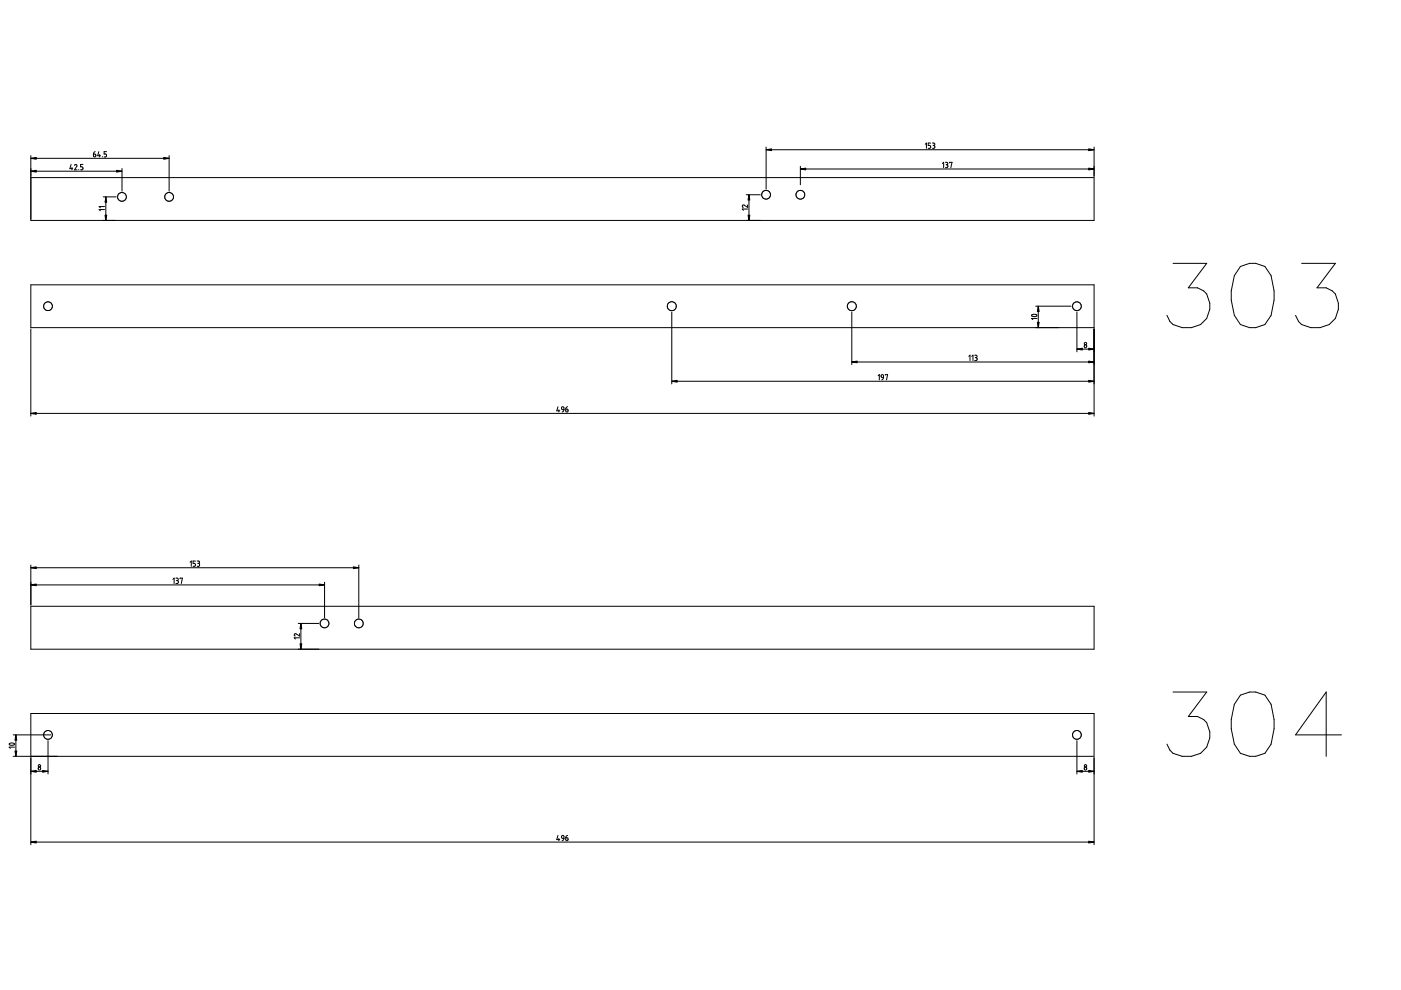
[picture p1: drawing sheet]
<svg xmlns="http://www.w3.org/2000/svg" width="297mm" height="210mm" viewBox="0 0 297 210" stroke-linecap="round" stroke-linejoin="round" font-family="sans-serif">
<g fill="none" stroke="#000" stroke-width=".21">
<path d="M6.5 33v13.7h225.5v-9h-225.5M6.5 36.3h19.4M6.5 33.6h29.4M15.1 34.9l-.3 .9h.6M15.3 35.5v.5M15.8 35.1a.26 .26 0 0 1 .4-.2 .26 .26 0 0 1 .1 .3l-.5 .8h.5M16.7 35.9v.1M17.6 34.9h-.5v.5h.3l.2 .2-.1 .4h-.4M19.8 32.7h.4l.1 .3a.25 .25 0 0 1-.2 .3 .25 .25 0 0 1-.3-.3zM20.2 32.2l-.3 .1-.1 .4M21 32.2l-.3 .8h.6M21.1 32.8v.5"/>
<path d="M21.7 33.2v.1M22.6 32.2h-.5v.5h.3l.2 .2-.1 .3-.4 .1M25.9 35.7v4.8M35.9 33v7.5M162.4 31.7h69.6M162.4 31.2v8.9M169.7 35.8h62.3M169.7 35.3v3.9M196.2 30.6l.2-.3v1.2M197.3 30.3h-.5v.5l.4 .1 .1 .2-.1 .3-.4 .1M197.7 30.3h.3a.25 .25 0 0 1 .2 .3 .25 .25 0 0 1-.2 .2M197.8 30.8h.2"/>
<path d="M198 30.8l.1 .1 .1 .4-.2 .2h-.3M199.8 34.7l.3-.3v1.2M200.4 34.4h.3a.25 .25 0 0 1 .3 .3 .25 .25 0 0 1-.3 .2M200.6 34.9h.1M200.7 34.9l.2 .1 .1 .3-.3 .3h-.3M201.3 34.5v-.1h.5l-.2 1.2M232 31.2v6.2M21.9 41.7h2.7M22.2 44.4h-1.2l.3 .3M22.2 43.8h-1.2l.3 .2M22.4 41.7v5M158.2 41.3h3"/>
<path d="M158.5 43.5v.5l-.7-.5a.26 .26 0 0 0-.4 .1 .26 .26 0 0 0 .2 .4M158.5 44.3h-1.1l.2 .3M158.8 41.3v5.4M248.7 55.8h7.1l-3.9 5.2a3.5 3.5 0 0 1 4.6 3.3 4.4 4.4 0 0 1-3.9 5.2h-1.9l-2-.7-.6-.6-.7-1.3M263 56.5l1.9-.7h1.3l2 .7 1.3 1.9 .6 3.3v1.9l-.6 3.3-1.3 1.9-2 .7h-1.3l-1.9-.7-1.3-1.9-.7-3.3v-1.9l.7-3.3zM276 55.8h7.1l-3.9 5.2a3.5 3.5 0 0 1 4.6 3.3 4.4 4.4 0 0 1-3.9 5.2h-2l-1.9-.7-.7-.6-.6-1.3M6.5 60.4h225.5v9.1h-225.5zM6.5 69.7v18.5M142.4 66.2v15.2M180.6 76.8h51.4M180.6 66.2v11.1M186.2 79.7l.2-.3v1.1"/>
<path d="M186.9 79.5h.4v.5l-.4-.1zM187.7 79.5v-.1h.5l-.2 1.1M205.4 75.6l.3-.3v1.2M206 75.6l.3-.3v1.2M206.7 75.3h.2a.25 .25 0 0 1 .3 .3 .25 .25 0 0 1-.3 .2M206.8 75.8h.1M206.9 75.8l.2 .1 .1 .4-.2 .1-.3 .1M218.8 66.8l.6-.2a.29 .29 0 0 1 .5 .3 .29 .29 0 0 1-.5 .2l-.6-.1zM219.6 64.9h7.5M219.9 67.5h-1.2l.3 .3M220.1 64.9v4.6M228.3 66.1v8.5"/>
<path d="M228.3 74h3.7M232 69.7v18.5M6.5 87.7h225.5M118.3 86.2l-.3 .9h.7M118.5 86.9v.5M119.1 86.3h.4l.1 .6-.5-.1zM119.6 86.9l-.2 .3-.2 .2M120 86.7h.2a.31 .31 0 0 1 .2 .4 .31 .31 0 0 1-.2 .3l-.2-.2zM120.3 86.2l-.3 .2v.3M142.4 80.8h89.6M187.3 80l-.1 .4-.3 .1M6.5 119.8v8.5"/>
<path d="M40.3 119.2l.3-.2v1.1M41.4 119h-.5v.4l.4 .1 .1 .2-.1 .3-.4 .1M41.8 119h.3a.24 .24 0 0 1 .2 .2 .24 .24 0 0 1-.2 .2M41.9 119.4h.2M42.1 119.4l.2 .2v.3l-.2 .2h-.3M76.1 119.8v11.2M6.5 128.5h225.5v9.1h-225.5zM6.5 124h62.3M6.5 120.4h69.6M36.7 122.8l.2-.2v1.1M37.3 122.6h.2a.25 .25 0 0 1 .3 .2 .25 .25 0 0 1-.3 .3M37.4 123.1h.1"/>
<path d="M37.5 123.1l.3 .2v.3l-.5 .1M38.2 122.7v-.1h.5l-.3 1.1M63.2 132.2h4.4M63.5 134.3v.6l-.7-.5a.25 .25 0 0 0-.4 .1 .25 .25 0 0 0 .2 .4M63.5 135.2h-1.1l.2 .3M63.8 132.2v5.4M68.8 123.4v7.6M2 157.7l.6-.2a.29 .29 0 0 1 .5 .3 .29 .29 0 0 1-.5 .2l-.6-.1zM2.8 155.8h8M3.1 158.4h-1.2l.3 .3M3.4 155.8v4.6M10.2 157v7.1"/>
<path d="M228.3 157v7.1M248.7 146.7h7.1l-3.9 5.2a3.5 3.5 0 0 1 4.6 3.3 4.4 4.4 0 0 1-3.9 5.2h-1.9l-2-.7-.6-.6-.7-1.3M263 147.4l1.9-.7h1.3l2 .7 1.3 1.9 .6 3.3v1.9l-.6 3.3-1.3 1.9-2 .7h-1.3l-1.9-.7-1.3-1.9-.7-3.3v-1.9l.7-3.3zM284.4 155.8h-9.7l6.5-9.1v13.7M2.8 160.4h229.2v-9.1h-225.5v9.1M6.5 160.7v18.4M6.5 178.5h225.5M6.5 163.5h3.7M118.3 177.1l-.3 .9h.7M118.5 177.8v.5M119.1 177.2h.4l.1 .6-.5-.2zM119.6 177.8l-.4 .5"/>
<path d="M120 177.6l.4 .1v.3a.24 .24 0 0 1-.2 .3 .24 .24 0 0 1-.2-.3zM120.3 177.1l-.3 .3v.2M228.3 163.5h3.7M232 160.7v18.4"/>
<circle cx="25.9" cy="41.8" r=".93"/>
<circle cx="35.9" cy="41.7" r=".93"/>
<circle cx="162.4" cy="41.3" r=".93"/>
<circle cx="169.7" cy="41.3" r=".93"/>
<circle cx="10.2" cy="64.9" r=".93"/>
<circle cx="142.4" cy="64.9" r=".95"/>
<circle cx="180.6" cy="64.9" r=".96"/>
<circle cx="228.3" cy="64.9" r=".93"/>
<circle cx="230.1" cy="73.4" r=".29"/>
<circle cx="230.2" cy="72.8" r=".25"/>
<circle cx="68.8" cy="132.2" r=".94"/>
<circle cx="76.1" cy="132.2" r=".94"/>
<circle cx="10.2" cy="155.8" r=".93"/>
<circle cx="228.3" cy="155.8" r=".93"/>
<circle cx="8.3" cy="162.9" r=".3"/>
<circle cx="8.4" cy="162.4" r=".25"/>
<circle cx="230.1" cy="162.9" r=".3"/>
<circle cx="230.2" cy="162.4" r=".25"/>
</g>
<g fill="#000" stroke="#000" stroke-width=".21">
<path d="M6.5 36.3l1.2-.2v.4zM6.5 33.6l1.2-.2v.4zM24.7 36.1l1.2 .2-1.2 .2zM34.7 33.4l1.2 .2-1.2 .2zM162.4 31.7l1.2-.1v.3zM169.7 35.8l1.1-.2v.4zM230.8 31.6l1.2 .1-1.2 .2zM230.8 35.6l1.2 .2-1.2 .2zM22.4 41.7l.2 1.2h-.3zM22.3 45.6h.3l-.2 1.1zM158.8 41.3l.2 1.1h-.4zM158.6 45.6h.4l-.2 1.1z"/>
<path d="M180.6 76.8l1.1-.2v.3zM220.1 64.9l.2 1.2h-.4zM219.9 68.3h.4l-.2 1.2zM228.3 74l1.2-.2v.4zM230.8 76.6l1.2 .2-1.2 .1zM230.8 73.8l1.2 .2-1.2 .2zM6.5 87.7l1.2-.2v.3zM142.4 80.8l1.2-.2v.4zM230.8 87.5l1.2 .2-1.2 .1zM230.8 80.6l1.2 .2-1.2 .2zM6.5 124l1.2-.2v.4zM6.5 120.4l1.2-.2v.4z"/>
<path d="M63.8 132.2l.2 1.1h-.4zM63.6 136.5h.4l-.2 1.1zM67.7 123.8l1.1 .2-1.1 .2zM74.9 120.2l1.2 .2-1.2 .2zM3.4 155.8l.2 1.2h-.4zM3.2 159.2h.4l-.2 1.2zM6.5 178.5l1.2-.1v.3zM6.5 163.5l1.2-.1v.3zM9 163.4l1.2 .1-1.2 .2zM228.3 163.5l1.2-.1v.3zM230.8 178.4l1.2 .1-1.2 .2zM230.8 163.4l1.2 .1-1.2 .2z"/>
</g>
</svg>
